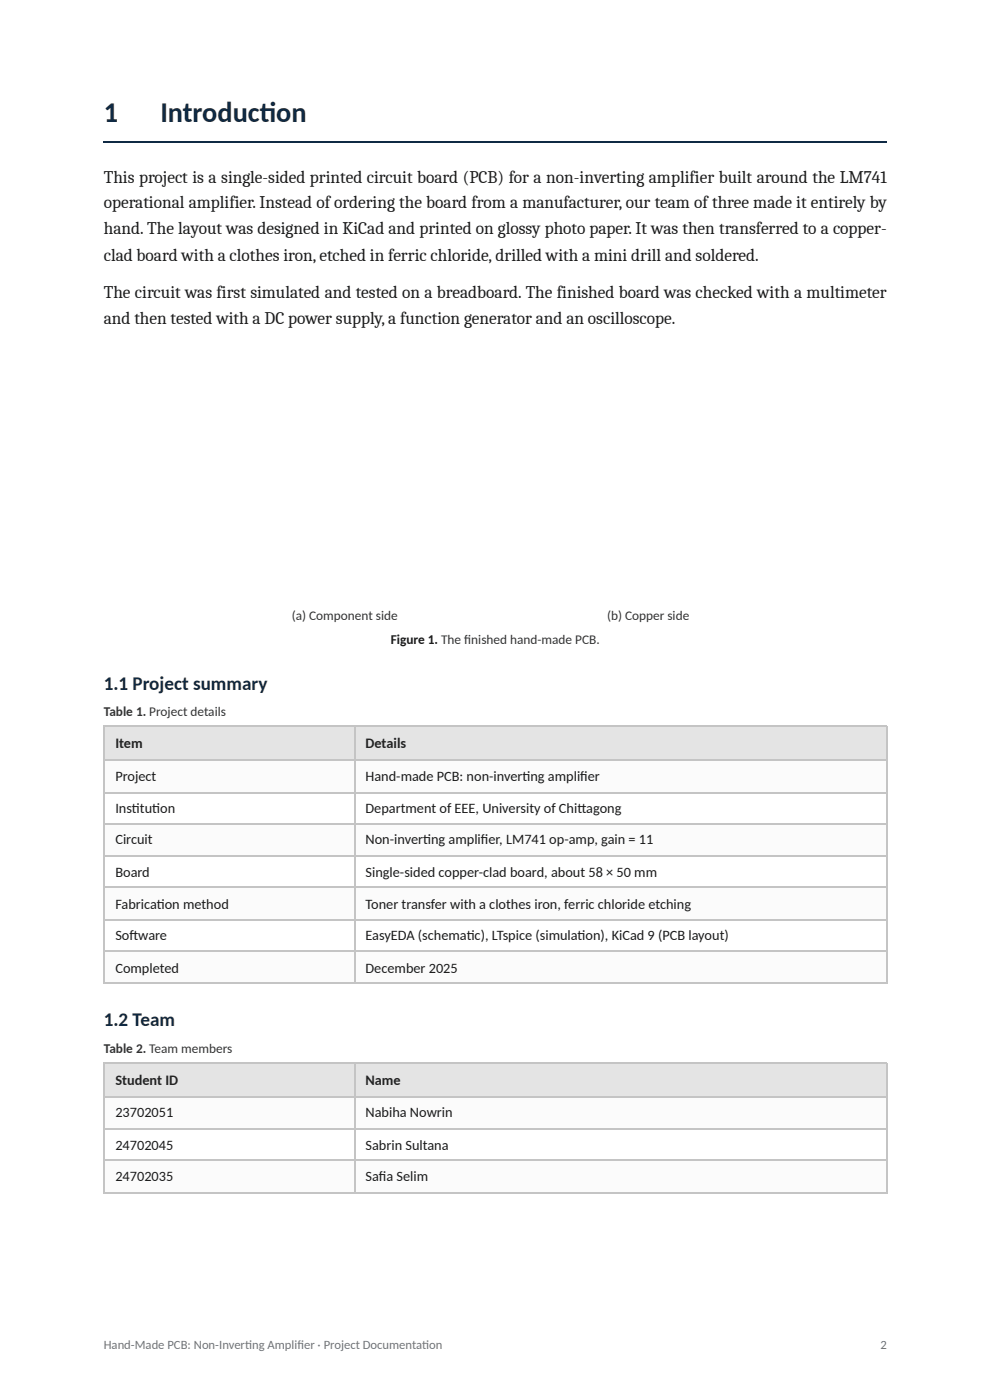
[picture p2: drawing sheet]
<svg xmlns="http://www.w3.org/2000/svg" width="210mm" height="297mm" viewBox="0 0 210 297" stroke-linecap="round" stroke-linejoin="round" font-family="sans-serif">
<defs><g id="words">
<g font-size="6" fill="#0f2a44">
<text x="22" y="25.9">1</text>
<text x="34" y="25.9">Introducton</text>
<text x="55.1" y="25.9">i</text>
</g>
<g font-size="4.1" fill="#0f2a44">
<text x="22" y="146.3">1.1 Project summary</text>
<text x="22" y="217.8">1.2 Team</text>
</g>
<g font-size="3.7" fill="#1b1b1b">
<text x="22" y="38.9">This project is a single-sided printed circuit board (PCB) for a non-inverting amplifier built around the LM741</text>
<text x="22" y="44.2">operational amplifier. Instead of ordering the board from a manufacturer, our team of three made it entirely by</text>
<text x="22" y="49.7">hand. The layout was designed in KiCad and printed on glossy photo paper. It was then transferred to a copper-</text>
<text x="22" y="55.3">clad board with a clothes iron, etched in ferric chloride, drilled with a mini drill and soldered.</text>
<text x="22" y="63.2">The circuit was first simulated and tested on a breadboard. The finished board was checked with a multimeter</text>
<text x="22" y="68.8">and then tested with a DC power supply, a function generator and an oscilloscope.</text>
</g>
<g font-size="3" fill="#222">
<text x="24.5" y="158.8">Item</text>
<text x="77.5" y="158.8">Details</text>
<text x="24.5" y="230.2">Student ID</text>
<text x="77.5" y="230.2">Name</text>
</g>
<g font-size="3" fill="#1b1b1b">
<text x="24.5" y="165.6">Project</text>
<text x="77.5" y="165.6">Hand-made PCB: non-invertng amplifi er</text>
<text x="110.8" y="165.6">i</text>
<text x="24.5" y="172.5">Insttuton</text>
<text x="28" y="172.5">i</text>
<text x="32.3" y="172.5">i</text>
<text x="77.5" y="172.5">Department of EEE, University of Chitagong</text>
<text x="122.4" y="172.5">t</text>
<text x="24.5" y="179.1">Circuit</text>
<text x="77.5" y="179.1">Non-invertng amplifi er, LM741 op-amp, gain = 11</text>
<text x="89.7" y="179.1">i</text>
<text x="24.5" y="186">Board</text>
<text x="77.5" y="186">Single-sided copper-clad board, about 58 × 50 mm</text>
<text x="24.5" y="192.9">Fabricaton method</text>
<text x="33.2" y="192.9">i</text>
<text x="77.5" y="192.9">Toner transfer with a clothes iron, ferric chloride etching</text>
<text x="24.5" y="199.5">Sofware</text>
<text x="27.5" y="199.5">t</text>
<text x="77.5" y="199.5">EasyEDA (schematc), LTspice (simulaton), KiCad 9 (PCB layout)</text>
<text x="98.9" y="199.5">i</text>
<text x="122.5" y="199.5">i</text>
<text x="24.5" y="206.4">Completed</text>
<text x="77.5" y="206.4">December 2025</text>
<text x="24.5" y="237.1">23702051</text>
<text x="77.5" y="237.1">Nabiha Nowrin</text>
<text x="24.5" y="243.9">24702045</text>
<text x="77.5" y="243.9">Sabrin Sultana</text>
<text x="24.5" y="250.6">24702035</text>
<text x="77.5" y="250.6">Safi a Selim</text>
</g>
<g font-size="2.8" fill="#333">
<text x="61.9" y="131.5">(a) Component side</text>
<text x="128.7" y="131.5">(b) Copper side</text>
<text x="22" y="151.9">Table 1. Project details</text>
<text x="22" y="223.3">Table 2. Team members</text>
</g>
<text font-size="2.8" fill="#1b1b1b" x="82.9" y="136.5">Figure 1. The fi nished hand-made PCB.</text>
<g font-size="2.7" fill="#6b7480">
<text x="22" y="286.3">Hand-Made PCB: Non-Invertng Amplifi er · Project Documentaton</text>
<text x="52" y="286.3">i</text>
<text x="89.5" y="286.3">i</text>
<text x="186.6" y="286.3">2</text>
</g>
</g></defs>
<path d="M22 30h166.1" fill="none" stroke="#0f2a44" stroke-width=".26"/>
<g fill="#e4e4e4">
<path d="M22.2 154h52.9v7.4h-52.9z"/>
<path d="M75.1 154h112.8v7.4h-112.8z"/>
</g>
<g fill="#fbfbfb">
<path d="M22.2 161.4h52.9v6.6h-52.9z"/>
<path d="M75.1 161.4h112.8v6.6h-112.8z"/>
<path d="M22.2 174.9h52.9v6.6h-52.9z"/>
<path d="M75.1 174.9h112.8v6.6h-112.8z"/>
<path d="M22.2 188.4h52.9v6.6h-52.9z"/>
<path d="M75.1 188.4h112.8v6.6h-112.8z"/>
<path d="M22.2 201.9h52.9v6.6h-52.9z"/>
<path d="M75.1 201.9h112.8v6.6h-112.8z"/>
</g>
<path d="M22 154.1h166.1M22.1 154v54.8M75.3 154v54.8M188 154v54.8M22 161.3h166.1M22 168.1h166.1M22 174.8h166.1M22 181.6h166.1M22 188.3h166.1M22 195.1h166.1M22 201.7h166.1M22 208.6h166.1" fill="none" stroke="#c4c4c4" stroke-width=".26"/>
<g fill="#e4e4e4">
<path d="M22.2 225.4h52.9v7.4h-52.9z"/>
<path d="M75.1 225.4h112.8v7.4h-112.8z"/>
</g>
<g fill="#fbfbfb">
<path d="M22.2 232.8h52.9v6.6h-52.9z"/>
<path d="M75.1 232.8h112.8v6.6h-112.8z"/>
<path d="M22.2 246.3h52.9v6.6h-52.9z"/>
<path d="M75.1 246.3h112.8v6.6h-112.8z"/>
</g>
<path d="M22 225.6h166.1M22 232.7h166.1M22 239.6h166.1M22.1 225.4v27.8M75.3 225.4v27.8M188 225.4v27.8M22 246.2h166.1M22 253.1h166.1" fill="none" stroke="#c4c4c4" stroke-width=".26"/>
<use href="#words"/>
</svg>
